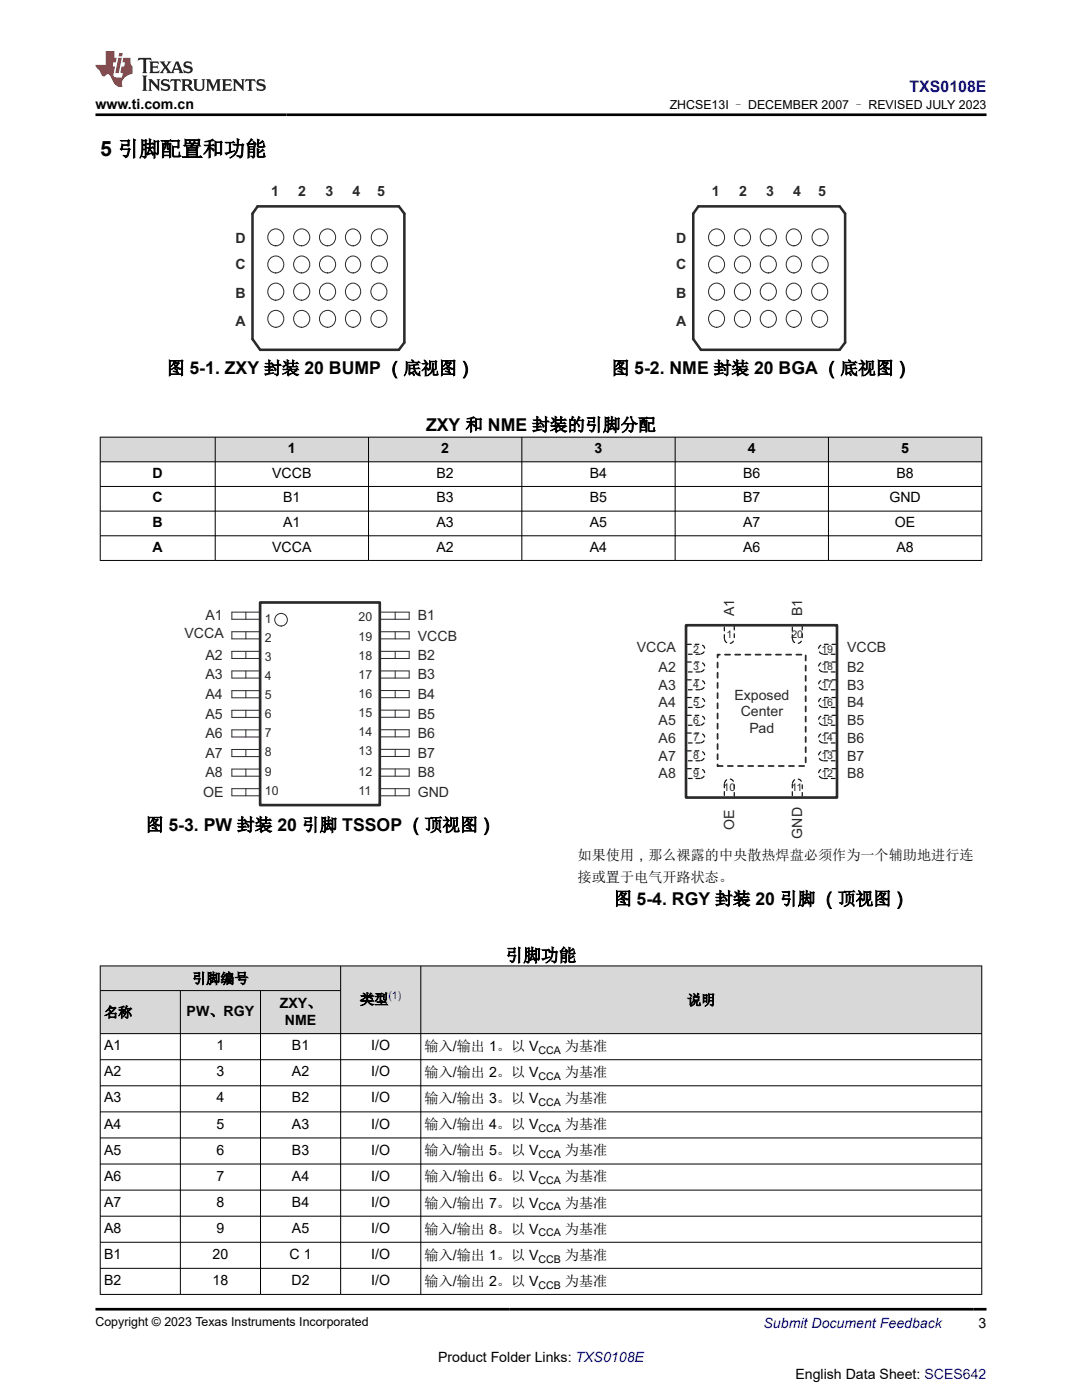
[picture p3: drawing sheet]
<svg xmlns="http://www.w3.org/2000/svg" width="216mm" height="279mm" viewBox="0 0 216 279" stroke-linecap="round" stroke-linejoin="round" font-family="sans-serif">
<defs><g id="words">
<text font-size="4.2" x="20" y="31.2">5 引脚配置和功能</text>
<g font-size="3.5">
<text x="33.3" y="74.7">图 5-1. ZXY 封装 20 BUMP （底视图）</text>
<text x="122" y="74.7">图 5-2. NME 封装 20 BGA （底视图）</text>
<text x="85" y="86">ZXY 和 NME 封装的引脚分配</text>
<text x="29.1" y="165.8">图 5-3. PW 封装 20 引脚 TSSOP （顶视图）</text>
<text x="122.5" y="180.6">图 5-4. RGY 封装 20 引脚 （顶视图）</text>
<text x="100.9" y="191.9">引脚功能</text>
</g>
<text font-size="3.2" fill="#00f" x="181.5" y="18.3">TXS0108E</text>
<g font-size="2.8">
<text x="19" y="21.7">www.ti.com.cn</text>
<text x="30.5" y="95.4">D</text>
<text x="54.3" y="95.4">VCCB</text>
<text x="57.5" y="90.4">1</text>
<text x="87.1" y="95.4">B2</text>
<text x="88" y="90.4">2</text>
<text x="117.7" y="95.4">B4</text>
<text x="118.6" y="90.4">3</text>
<text x="148.3" y="95.4">B6</text>
<text x="149.2" y="90.4">4</text>
<text x="178.9" y="95.4">B8</text>
<text x="179.8" y="90.4">5</text>
<text x="30.5" y="100.3">C</text>
<text x="56.5" y="100.3">B1</text>
<text x="87.1" y="100.3">B3</text>
<text x="117.7" y="100.3">B5</text>
<text x="148.3" y="100.3">B7</text>
<text x="177.5" y="100.3">GND</text>
<text x="30.5" y="105.2">B</text>
<text x="56.5" y="105.2">A1</text>
<text x="87.1" y="105.2">A3</text>
<text x="117.7" y="105.2">A5</text>
<text x="148.3" y="105.2">A7</text>
<text x="178.6" y="105.2">OE</text>
<text x="30.5" y="110.1">A</text>
<text x="54.3" y="110.1">VCCA</text>
<text x="87.1" y="110.1">A2</text>
<text x="117.7" y="110.1">A4</text>
<text x="148.3" y="110.1">A6</text>
<text x="178.9" y="110.1">A8</text>
<text x="115.3" y="171.6">如果使用，那么裸露的中央散热焊盘必须作为一个辅助地进行连</text>
<text x="115.3" y="176.1">接或置于电气开路状态。</text>
<text x="38.3" y="196.2">引脚编号</text>
<text x="20.8" y="203">名称</text>
<text x="37.2" y="202.9">PW、RGY</text>
<text x="55.8" y="201.2">ZXY、</text>
<text x="71.9" y="200.4">类型</text>
<text x="137.1" y="200.5">说明</text>
<text x="20.8" y="209.6">A1</text>
<text x="43.2" y="209.6">1</text>
<text x="56.8" y="204.6">NME</text>
<text x="58.3" y="209.6">B1</text>
<text x="74.1" y="209.6">I/O</text>
<text x="84.7" y="209.8">输入/输出 1。以 V</text>
<text x="112.7" y="209.8">为基准</text>
<text x="20.8" y="214.8">A2</text>
<text x="43.2" y="214.8">3</text>
<text x="58.3" y="214.8">A2</text>
<text x="74.1" y="214.8">I/O</text>
<text x="84.7" y="215">输入/输出 2。以 V</text>
<text x="112.7" y="215">为基准</text>
<text x="20.8" y="220">A3</text>
<text x="43.2" y="220">4</text>
<text x="58.3" y="220">B2</text>
<text x="74.1" y="220">I/O</text>
<text x="84.7" y="220.2">输入/输出 3。以 V</text>
<text x="112.7" y="220.2">为基准</text>
<text x="20.8" y="225.2">A4</text>
<text x="43.2" y="225.2">5</text>
<text x="58.3" y="225.2">A3</text>
<text x="74.1" y="225.2">I/O</text>
<text x="84.7" y="225.4">输入/输出 4。以 V</text>
<text x="112.7" y="225.4">为基准</text>
<text x="20.8" y="230.4">A5</text>
<text x="43.2" y="230.4">6</text>
<text x="58.3" y="230.4">B3</text>
<text x="74.1" y="230.4">I/O</text>
<text x="84.7" y="230.6">输入/输出 5。以 V</text>
<text x="112.7" y="230.6">为基准</text>
<text x="20.8" y="235.6">A6</text>
<text x="43.2" y="235.6">7</text>
<text x="58.3" y="235.6">A4</text>
<text x="74.1" y="235.6">I/O</text>
<text x="84.7" y="235.8">输入/输出 6。以 V</text>
<text x="112.7" y="235.8">为基准</text>
<text x="20.8" y="240.8">A7</text>
<text x="43.2" y="240.8">8</text>
<text x="58.3" y="240.8">B4</text>
<text x="74.1" y="240.8">I/O</text>
<text x="84.7" y="241">输入/输出 7。以 V</text>
<text x="112.7" y="241">为基准</text>
<text x="20.8" y="246">A8</text>
<text x="20.8" y="251.3">B1</text>
<text x="42.4" y="251.3">20</text>
<text x="43.2" y="246">9</text>
<text x="57.8" y="251.3">C 1</text>
<text x="58.3" y="246">A5</text>
<text x="74.1" y="246">I/O</text>
<text x="74.1" y="251.3">I/O</text>
<text x="84.7" y="246.2">输入/输出 8。以 V</text>
<text x="84.7" y="251.4">输入/输出 1。以 V</text>
<text x="112.7" y="246.2">为基准</text>
<text x="112.7" y="251.4">为基准</text>
<text x="20.8" y="256.5">B2</text>
<text x="42.4" y="256.5">18</text>
<text x="58.2" y="256.5">D2</text>
<text x="74.1" y="256.5">I/O</text>
<text x="84.7" y="256.6">输入/输出 2。以 V</text>
<text x="112.7" y="256.6">为基准</text>
<text x="195.3" y="265">3</text>
<text x="87.4" y="271.9">Product Folder Links: TXS0108E</text>
<text x="158.7" y="275.3">English Data Sheet: SCES642</text>
</g>
<g font-size="2.8" fill="#2b292a">
<text x="54.1" y="39.2">1</text>
<text x="59.5" y="39.2">2</text>
<text x="64.9" y="39.2">3</text>
<text x="70.3" y="39.2">4</text>
<text x="75.3" y="39.2">5</text>
<text x="142" y="39.2">1</text>
<text x="147.5" y="39.2">2</text>
<text x="152.9" y="39.2">3</text>
<text x="158.3" y="39.2">4</text>
<text x="163.2" y="39.2">5</text>
<text x="47" y="53.6">C</text>
<text x="47" y="48.6">D</text>
<text x="134.9" y="53.6">C</text>
<text x="134.9" y="48.6">D</text>
<text x="47" y="59.4">B</text>
<text x="134.9" y="59.4">B</text>
<text x="47" y="65">A</text>
<text x="134.9" y="65">A</text>
<text x="41" y="123.8">A1</text>
<text x="83.3" y="123.8">B1</text>
<text x="146.5" y="123" transform="rotate(-90 146.5 123)">A1</text>
<text x="160.1" y="123" transform="rotate(-90 160.1 123)">B1</text>
<text x="36.8" y="127.3">VCCA</text>
<text x="41" y="131.7">A2</text>
<text x="83.3" y="131.7">B2</text>
<text x="83.4" y="127.9">VCCB</text>
<text x="127.1" y="130.2">VCCA</text>
<text x="169" y="130.2">VCCB</text>
<text x="41" y="135.6">A3</text>
<text x="83.3" y="135.6">B3</text>
<text x="131.4" y="134.1">A2</text>
<text x="131.4" y="137.6">A3</text>
<text x="169" y="134.1">B2</text>
<text x="169" y="137.6">B3</text>
<text x="41" y="139.5">A4</text>
<text x="41" y="143.4">A5</text>
<text x="83.3" y="139.5">B4</text>
<text x="83.3" y="143.4">B5</text>
<text x="131.4" y="141.2">A4</text>
<text x="146.5" y="139.7">Exposed</text>
<text x="147.8" y="143">Center</text>
<text x="169" y="141.2">B4</text>
<text x="41" y="147.3">A6</text>
<text x="83.3" y="147.3">B6</text>
<text x="131.4" y="148.3">A6</text>
<text x="131.4" y="144.7">A5</text>
<text x="149.6" y="146.2">Pad</text>
<text x="169" y="148.3">B6</text>
<text x="169" y="144.7">B5</text>
<text x="41" y="155.1">A8</text>
<text x="41" y="151.2">A7</text>
<text x="83.3" y="155.1">B8</text>
<text x="83.3" y="151.2">B7</text>
<text x="131.4" y="155.4">A8</text>
<text x="131.4" y="151.8">A7</text>
<text x="169" y="155.4">B8</text>
<text x="169" y="151.8">B7</text>
<text x="40.5" y="159">OE</text>
<text x="83.3" y="159">GND</text>
<text x="146.5" y="165.5" transform="rotate(-90 146.5 165.5)">OE</text>
<text x="160.1" y="167.4" transform="rotate(-90 160.1 167.4)">GND</text>
</g>
<text font-size="2.8" fill="#00f" x="152.4" y="265">Submit Document Feedback</text>
<g font-size="2.5">
<text x="133.6" y="21.8">ZHCSE13I – DECEMBER 2007 – REVISED JULY 2023</text>
<text x="19" y="264.7">Copyright © 2023 Texas Instruments Incorporated</text>
</g>
<g font-size="2.5" fill="#2b292a">
<text x="52.8" y="124.4">1</text>
<text x="71.5" y="124">20</text>
<text x="52.8" y="128.1">2</text>
<text x="52.8" y="131.9">3</text>
<text x="71.6" y="127.9">19</text>
<text x="71.6" y="131.7">18</text>
<text x="52.8" y="135.7">4</text>
<text x="71.6" y="135.5">17</text>
<text x="52.8" y="139.5">5</text>
<text x="52.8" y="143.3">6</text>
<text x="71.6" y="139.3">16</text>
<text x="71.6" y="143.1">15</text>
<text x="52.8" y="147.1">7</text>
<text x="71.6" y="147">14</text>
<text x="52.8" y="154.9">9</text>
<text x="52.8" y="150.8">8</text>
<text x="71.6" y="154.9">12</text>
<text x="71.6" y="150.8">13</text>
<text x="52.8" y="158.7">10</text>
<text x="71.6" y="158.7">11</text>
</g>
<g font-size="2.1" fill="#2b292a">
<text x="138.3" y="130.2">2</text>
<text x="144.9" y="127.3">1</text>
<text x="157.9" y="127.3">20</text>
<text x="163.9" y="130.2">19</text>
<text x="138.3" y="133.8">3</text>
<text x="138.3" y="137.3">4</text>
<text x="163.9" y="133.8">18</text>
<text x="163.9" y="137.3">17</text>
<text x="138.3" y="140.9">5</text>
<text x="163.9" y="140.9">16</text>
<text x="138.3" y="144.4">6</text>
<text x="138.3" y="148">7</text>
<text x="163.9" y="144.4">15</text>
<text x="163.9" y="148">14</text>
<text x="138.3" y="155.1">9</text>
<text x="138.3" y="151.5">8</text>
<text x="163.9" y="155.1">12</text>
<text x="163.9" y="151.5">13</text>
<text x="144.4" y="157.9">10</text>
<text x="157.9" y="157.9">11</text>
</g>
<text font-size="2.1" fill="#00f" x="77.5" y="199.5">(1)</text>
<g font-size="2.1">
<text x="107.5" y="210.3">CCA</text>
<text x="107.5" y="215.5">CCA</text>
<text x="107.5" y="220.7">CCA</text>
<text x="107.5" y="225.9">CCA</text>
<text x="107.5" y="231.1">CCA</text>
<text x="107.5" y="236.3">CCA</text>
<text x="107.5" y="241.6">CCA</text>
<text x="107.5" y="246.8">CCA</text>
<text x="107.5" y="252">CCB</text>
<text x="107.5" y="257.2">CCB</text>
</g>
</g></defs>
<path d="M51.4 41.2h28.2l1.1 1.4v25.8l-1.1 1.4h-27.7l-1.5-2.1v-25.1zM139.4 41.2h28.1l1.1 1.4v25.8l-1.1 1.4h-27.6l-1.6-2.1v-25.1z" fill="none" stroke="#2b292a" stroke-width=".51"/>
<g fill="none" stroke="#2b292a" stroke-width=".2">
<path d="M69.3 46.2a1.62 1.62 0 0 1 2.5 .2 1.62 1.62 0 0 1-.6 2.4 1.63 1.63 0 0 1-2-.5 1.63 1.63 0 0 1 .1-2.1zM69.3 51.6a1.6 1.6 0 0 1 2.3 .1 1.6 1.6 0 0 1-.1 2.2 1.6 1.6 0 0 1-2.2 0 1.6 1.6 0 0 1 0-2.3zM69.3 57a1.6 1.6 0 0 1 2.3 .1 1.6 1.6 0 0 1-.1 2.3 1.54 1.54 0 0 1-1.9 .2 1.54 1.54 0 0 1-.6-1.8zM157.3 46.2a1.62 1.62 0 0 1 2.4 .2 1.62 1.62 0 0 1-.5 2.4 1.63 1.63 0 0 1-2.1-.5 1.63 1.63 0 0 1 .2-2.1zM157.3 51.6a1.6 1.6 0 0 1 2.3 .1 1.6 1.6 0 0 1-.1 2.2 1.6 1.6 0 0 1-2.3 0 1.6 1.6 0 0 1 .1-2.3zM157.3 57a1.6 1.6 0 0 1 2.3 .1 1.6 1.6 0 0 1-.1 2.3 1.54 1.54 0 0 1-1.9 .2 1.54 1.54 0 0 1-.7-1.8zM69.3 62.5a1.62 1.62 0 0 1 2.5 .2 1.62 1.62 0 0 1-.6 2.4 1.63 1.63 0 0 1-2-.5 1.63 1.63 0 0 1 .1-2.1zM157.3 62.5a1.62 1.62 0 0 1 2.4 .2 1.62 1.62 0 0 1-.5 2.4 1.63 1.63 0 0 1-2.1-.5 1.63 1.63 0 0 1 .2-2.1z"/>
<circle cx="55" cy="47.4" r="1.65"/>
<circle cx="55" cy="58.3" r="1.65"/>
<circle cx="55" cy="52.8" r="1.64"/>
<circle cx="60.2" cy="58.2" r="1.66"/>
<circle cx="60.2" cy="52.8" r="1.65"/>
<circle cx="60.2" cy="47.4" r="1.65"/>
<circle cx="65.4" cy="52.8" r="1.65"/>
<circle cx="65.4" cy="47.4" r="1.65"/>
<circle cx="65.4" cy="58.2" r="1.66"/>
<circle cx="75.6" cy="58.3" r="1.65"/>
<circle cx="75.7" cy="52.8" r="1.65"/>
<circle cx="75.7" cy="47.4" r="1.65"/>
<circle cx="143" cy="52.8" r="1.64"/>
<circle cx="143" cy="58.3" r="1.65"/>
<circle cx="143" cy="47.4" r="1.65"/>
<circle cx="148.1" cy="58.2" r="1.66"/>
<circle cx="148.1" cy="47.4" r="1.65"/>
<circle cx="148.1" cy="52.8" r="1.65"/>
<circle cx="153.3" cy="47.4" r="1.65"/>
<circle cx="153.3" cy="58.2" r="1.66"/>
<circle cx="153.3" cy="52.8" r="1.65"/>
<circle cx="163.6" cy="58.3" r="1.65"/>
<circle cx="163.6" cy="47.4" r="1.65"/>
<circle cx="163.6" cy="52.8" r="1.65"/>
<circle cx="55" cy="63.7" r="1.65"/>
<circle cx="60.2" cy="63.7" r="1.65"/>
<circle cx="65.4" cy="63.7" r="1.65"/>
<circle cx="75.6" cy="63.7" r="1.65"/>
<circle cx="143" cy="63.7" r="1.65"/>
<circle cx="148.1" cy="63.7" r="1.65"/>
<circle cx="153.3" cy="63.7" r="1.65"/>
<circle cx="163.6" cy="63.7" r="1.65"/>
</g>
<g fill="#d8d8d8">
<path d="M20 87.2h175.9v5h-175.9z" fill-rule="evenodd"/>
<path d="M20.1 87.3h22.8v4.8h-22.8z" fill-rule="evenodd"/>
<path d="M43 87.3h30.5v4.8h-30.5z" fill-rule="evenodd"/>
<path d="M73.6 87.3h30.5v4.8h-30.5z" fill-rule="evenodd"/>
<path d="M104.2 87.3h30.5v4.8h-30.5z" fill-rule="evenodd"/>
<path d="M134.8 87.3h30.4v4.8h-30.4z" fill-rule="evenodd"/>
<path d="M165.4 87.3h30.4v4.8h-30.4z" fill-rule="evenodd"/>
</g>
<g fill="none" stroke="#000" stroke-width=".2">
<path d="M19.9 87.2h176.1M19.9 92.2h176.1M19.9 97.1h176.1M20 87.2v24.7M42.9 87.2v24.7M73.5 87.2v24.7M104.1 87.2v24.7M134.7 87.2v24.7M165.3 87.2v24.7M195.9 87.2v24.7M19.9 102h176.1M19.9 106.9h176.1"/>
<path d="M19.9 111.8h176.1"/>
</g>
<g fill="none" stroke="#2b292a" stroke-width=".2">
<path d="M49.1 122.2v1.4M49.1 126.1v1.4M49.1 130v1.4M49.1 133.9v1.4M49.1 137.8v1.5M52 122.2h-5.7v1.4h5.7M52 130h-5.7v1.4h5.7M52 137.8h-5.7v1.5h5.7M52 126.1h-5.7v1.4h5.7M52 133.9h-5.7v1.4h5.7M76 122.2h5.6v1.4h-5.6M76 126.1h5.6v1.4h-5.6"/>
<path d="M76 130h5.6v1.4h-5.6M76 133.9h5.6v1.4h-5.6M76 137.8h5.6v1.4h-5.6M78.9 122.2v1.4M78.9 126.1v1.4M78.9 130v1.4M78.9 133.9v1.4M78.9 137.8v1.4M49.1 141.8v1.4M49.1 145.7v1.4M49.1 149.6v1.4M49.1 153.5v1.4"/>
<path d="M49.1 157.4v1.4M52 145.7h-5.7v1.4h5.7M52 153.5h-5.7v1.4h5.7M52 141.8h-5.7v1.4h5.7M52 149.6h-5.7v1.4h5.7M52 157.4h-5.7v1.4h5.7M76 141.7h5.6v1.4h-5.6M76 145.6h5.6v1.5h-5.6M76 149.5h5.6v1.5h-5.6M76 153.5h5.6v1.4h-5.6M76 157.4h5.6v1.4h-5.6M78.9 141.7v1.4"/>
<path d="M78.9 145.6v1.5M78.9 149.5v1.5M78.9 153.5v1.4M78.9 157.4v1.4"/>
<circle cx="56.1" cy="123.7" r="1.26"/>
</g>
<path d="M51.9 120.2h23.9v40.5h-23.9zM136.9 124.8h30.1v34.4h-30.1z" fill="none" stroke="#2b292a" stroke-width=".53"/>
<g fill="none" stroke="#0d1413" stroke-width=".25" stroke-dasharray=".8 .8">
<path d="M137.2 139.2h2.4a.99 .99 0 0 1 1 1 .99 .99 0 0 1-1 1M137.2 135.7h2.4a.99 .99 0 0 1 1 1 .99 .99 0 0 1-1 1M137.2 132.1h2.4a.99 .99 0 0 1 1 1 .99 .99 0 0 1-1 1M137.2 128.6h2.4a.99 .99 0 0 1 1 1 .99 .99 0 0 1-1 1M139.6 137.7h-2.4M139.6 134.1h-2.4M139.6 130.6h-2.4M144.5 127.4v-2.4M146.5 125v2.4a.99 .99 0 0 1-1 1 .99 .99 0 0 1-1-1M158.1 127.4v-2.4M160.1 125v2.4a.99 .99 0 0 1-1 1 .99 .99 0 0 1-1-1M164.3 137.7h2.5"/>
<path d="M164.3 134.1h2.5M164.3 130.6h2.5M166.8 139.2h-2.5a.99 .99 0 0 0-1 1 .99 .99 0 0 0 1 1M166.8 135.7h-2.5a.99 .99 0 0 0-1 1 .99 .99 0 0 0 1 1M166.8 132.1h-2.5a.99 .99 0 0 0-1 1 .99 .99 0 0 0 1 1M166.8 128.6h-2.5a.99 .99 0 0 0-1 1 .99 .99 0 0 0 1 1M137.2 153.4h2.4a.98 .98 0 0 1 1 1 .98 .98 0 0 1-1 1M137.2 149.8h2.4a.99 .99 0 0 1 1 1 .99 .99 0 0 1-1 1M137.2 146.3h2.4a.99 .99 0 0 1 1 1 .99 .99 0 0 1-1 1M137.2 142.8h2.4a.99 .99 0 0 1 1 1 .99 .99 0 0 1-1 .9M139.6 155.4h-2.4M139.6 141.2h-2.4"/>
<path d="M139.6 151.8h-2.4M139.6 148.3h-2.4M139.6 144.7h-2.4M144.5 156.5v2.4M146.5 158.9v-2.4a.99 .99 0 0 0-1-1 .99 .99 0 0 0-1 1M158.1 156.5v2.4M160.1 158.9v-2.4a.99 .99 0 0 0-1-1 .99 .99 0 0 0-1 1M164.3 155.4h2.5M164.3 141.2h2.5M164.3 151.8h2.5M164.3 148.3h2.5M164.3 144.7h2.5"/>
<path d="M166.8 153.4h-2.5a.98 .98 0 0 0-1 1 .98 .98 0 0 0 1 1M166.8 149.8h-2.5a.99 .99 0 0 0-1 1 .99 .99 0 0 0 1 1M166.8 146.3h-2.5a.99 .99 0 0 0-1 1 .99 .99 0 0 0 1 1M166.8 142.8h-2.5a.99 .99 0 0 0-1 1 .99 .99 0 0 0 1 .9"/>
</g>
<path d="M143.2 130.6h17.6v22.3h-17.6z" fill="none" stroke="#2b292a" stroke-width=".35" stroke-dasharray="1 1"/>
<g fill="#d8d8d8">
<path d="M20 192.8h175.9v4.9h-175.9z" fill-rule="evenodd"/>
<path d="M20.1 192.8h47.8v4.8h-47.8z" fill-rule="evenodd"/>
<path d="M68 192.8h15.9v13.4h-15.9z" fill-rule="evenodd"/>
<path d="M84 192.8h111.8v13.4h-111.8z" fill-rule="evenodd"/>
<path d="M20.1 197.8h15.8v8.4h-15.8z" fill-rule="evenodd"/>
<path d="M36.1 197.8h15.8v8.4h-15.8z" fill-rule="evenodd"/>
<path d="M52 197.8h15.9v8.4h-15.9z" fill-rule="evenodd"/>
</g>
<g fill="none" stroke="#000" stroke-width=".2">
<path d="M19.9 192.8h176.1M19.9 197.7h48.1M20 192.7v65.7M36 197.7v60.7M52 197.7v60.7M68 192.7v65.7M84 192.7v65.7M195.9 192.7v65.7M19.9 206.3h176.1M19.9 211.5h176.1M19.9 216.7h176.1M19.9 221.9h176.1"/>
<path d="M19.9 227.1h176.1M19.9 232.3h176.1M19.9 237.5h176.1M19.9 242.7h176.1M19.9 247.9h176.1M19.9 253.1h176.1M19.9 258.3h176.1"/>
</g>
<path d="M27.7 11.6l-.2 .5 .5-.2h.6v.1v2.2l-.2 .4h1l-.2-.4v-2.2v-.1h.5l.5 .2-.1-.5zM29.8 12.3l.2 .4v1.5l-.2 .4h1.9l.1-.6a1.08 1.08 0 0 1-1.3 .2v-.7h.6l.4 .2v-.7l-.4 .2h-.6v-.5l.2-.2a1 1 0 0 1 1 .3l-.1-.5zM31.8 12.3l1 1.1-1 1.2h.9l-.2-.2 .4-.8 .5 .8-.2 .2h1.6l-.2-.2 .1-.5h1l.1 .5-.1 .2h.9l-.2-.3-.8-2h-.5l-1 2.2-.8-1.1 .9-1.1h-.8l.2 .2-.5 .6-.3-.6 .1-.2zM35.2 12.7l.4 1h-.8zM36.8 12.4a.65 .65 0 0 0-.2 .7 .65 .65 0 0 0 .6 .5l.7 .1 .1 .3a.79 .79 0 0 1-.7 .4 .79 .79 0 0 1-.7-.5l.1 .7 .2-.1a.93 .93 0 0 0 1.1 .1 .93 .93 0 0 0 .4-1 1.46 1.46 0 0 0-1.2-.6l-.1-.3a1.09 1.09 0 0 1 1.2 .2l-.2-.6-.1 .1-.6-.2zM28.4 15.1l.2 .4v2.2l-.2 .4h1l-.2-.4v-2.2l.2-.4zM29.6 15.8l.2 .4v1.5l-.2 .4h.8l-.3-.4v-1.3l1.7 1.8v-2l.2-.4h-.8l.2 .2 .1 1.1-1.2-1.3zM32.3 15.9a.65 .65 0 0 0-.2 .8 .65 .65 0 0 0 .7 .4l.6 .2 .1 .2a.79 .79 0 0 1-.7 .4 .79 .79 0 0 1-.7-.5l.1 .7 .2-.1a.93 .93 0 0 0 1.1 .1 .93 .93 0 0 0 .4-.9 1.46 1.46 0 0 0-1.2-.6l-.1-.4a1.09 1.09 0 0 1 1.2 .2l-.2-.6-.1 .1-.6-.1zM34.1 15.8l-.1 .6a.63 .63 0 0 1 .7-.3l.1 1.6-.3 .4h1l-.2-.4v-1.6a.66 .66 0 0 1 .8 .3l-.1-.6zM36.2 15.8l.2 .4v1.5l-.2 .4h.9l-.2-.2v-.7h.5l.1 .2a.79 .79 0 0 0 1.2 .6l-1-.9a.61 .61 0 0 0 .6-.6 .61 .61 0 0 0-.5-.7zM36.9 16.1h.2a.47 .47 0 0 1 .5 .1 .47 .47 0 0 1 .1 .5l-.2 .1-.6 .1zM38.5 15.8l.2 .2a2.27 2.27 0 0 0 .4 2 1.04 1.04 0 0 0 1.7-.7v-1.3l.2-.2h-.8l.2 .4v1.1a.6 .6 0 0 1-.6 .6 .6 .6 0 0 1-.6-.6v-1.1l.3-.4zM41.1 15.8l.2 .4v1.5l-.2 .4h.7l-.2-.4v-1.4l.9 1.9 .8-1.9v1.4l-.2 .4h1l-.3-.4v-1.5l.3-.4h-.8l-.7 1.5-.7-1.5zM44.3 15.8l.2 .4v1.5l-.2 .4h1.9l.1-.6a1.09 1.09 0 0 1-1.3 .2v-.7h.6l.4 .2v-.6l-.4 .2h-.6v-.6l.2-.1a1.01 1.01 0 0 1 1 .3l-.1-.6zM46.4 15.8l.3 .4v1.5l-.3 .4h.8l-.2-.4v-1.3l1.6 1.8v-2l.2-.4h-.7l.2 .2v1.1l-1.2-1.3zM49 15.8l-.1 .6a.63 .63 0 0 1 .8-.3v1.6l-.3 .4h1l-.2-.4v-1.6a.66 .66 0 0 1 .8 .3l-.1-.6zM51.4 15.9a.65 .65 0 0 0-.2 .8 .65 .65 0 0 0 .6 .4l.6 .2 .2 .2a.79 .79 0 0 1-.8 .4 .79 .79 0 0 1-.6-.5l.1 .7 .2-.1a.93 .93 0 0 0 1 .1 .93 .93 0 0 0 .5-.9 1.46 1.46 0 0 0-1.3-.6l-.1-.4a1.09 1.09 0 0 1 1.3 .2l-.2-.6-.2 .1-.5-.1z" fill="#231f20"/>
<path d="M21.1 10.2v2.8h-2.1l.1 .3 .9 1a.95 .95 0 0 0 .9 .9 .59 .59 0 0 1 .6-.4 .59 .59 0 0 1 .5 .4l.4 .7a1.59 1.59 0 0 0 2.1 1.4 1.61 1.61 0 0 1 1-2.3l1-.3-.1-1.5a1.59 1.59 0 0 1-.4-1.7h-1.4l-.2 .9h.5l-.1 .9h-.5l-.2 1v.2l.4 .1-.2 .9h-.6a.73 .73 0 0 1-1.1-.7l.3-1.5h-.5l.2-.9h.5l.2-.9h-.5v-1.3zM23.6 11.5l-.6 3.1h.7l.6-3.1zM23.8 10.6l-.1 .6h.7l.1-.6z" fill="#ed1c24"/>
<path d="M19 22.9h177.8M19 261.3h177.8" fill="none" stroke="#000" stroke-width=".53"/>
<use href="#words"/>
</svg>
